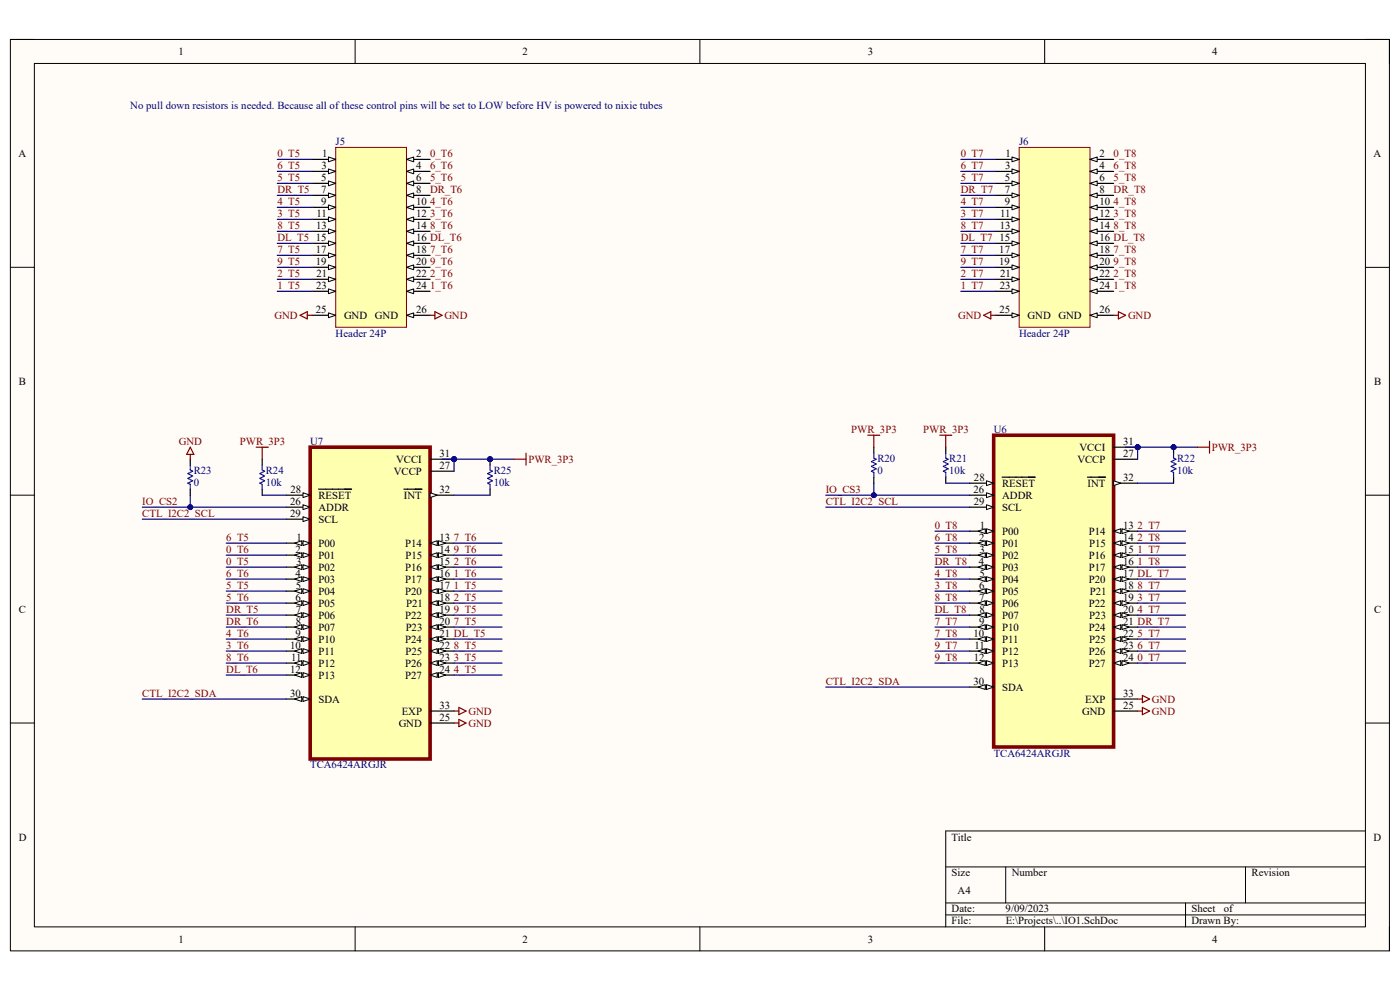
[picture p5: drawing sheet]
<svg xmlns="http://www.w3.org/2000/svg" width="297mm" height="210mm" viewBox="0 0 297 210" stroke-linecap="round" stroke-linejoin="round" font-family="sans-serif">
<defs><g id="words">
<g font-size="2.3">
<text x="37.9" y="11.7">1</text>
<text x="110.9" y="11.7">2</text>
<text x="184.1" y="11.7">3</text>
<text x="257.1" y="11.7">4</text>
<text x="3.9" y="33.3">A</text>
<text x="68.2" y="35.9">3</text>
<text x="68.3" y="33.3">1</text>
<text x="88.3" y="33.3">2</text>
<text x="88.3" y="35.9">4</text>
<text x="213.2" y="35.9">3</text>
<text x="213.3" y="33.3">1</text>
<text x="233.3" y="33.3">2</text>
<text x="233.3" y="35.9">4</text>
<text x="291.4" y="33.3">A</text>
<text x="68.1" y="40.9">7</text>
<text x="68.2" y="38.4">5</text>
<text x="88.3" y="38.4">6</text>
<text x="88.3" y="40.9">8</text>
<text x="213.1" y="40.9">7</text>
<text x="213.2" y="38.4">5</text>
<text x="233.3" y="38.4">6</text>
<text x="233.3" y="40.9">8</text>
<text x="67.1" y="46">11</text>
<text x="68.1" y="43.5">9</text>
<text x="88.3" y="43.5">10</text>
<text x="88.3" y="46">12</text>
<text x="212.2" y="46">11</text>
<text x="213.1" y="43.5">9</text>
<text x="233.3" y="43.5">10</text>
<text x="233.3" y="46">12</text>
<text x="67" y="53.6">17</text>
<text x="67" y="51.1">15</text>
<text x="67.1" y="48.6">13</text>
<text x="88.3" y="48.6">14</text>
<text x="88.3" y="51.1">16 DL_T6</text>
<text x="88.3" y="53.6">18</text>
<text x="212" y="53.6">17</text>
<text x="212" y="51.1">15</text>
<text x="212.1" y="48.6">13</text>
<text x="233.3" y="48.6">14</text>
<text x="233.3" y="51.1">16 DL_T8</text>
<text x="233.3" y="53.6">18</text>
<text x="67" y="56.2">19</text>
<text x="67.1" y="58.7">21</text>
<text x="88.3" y="56.2">20</text>
<text x="88.3" y="58.7">22</text>
<text x="212" y="56.2">19</text>
<text x="212.2" y="58.7">21</text>
<text x="233.3" y="56.2">20</text>
<text x="233.3" y="58.7">22</text>
<text x="67.1" y="61.3">23</text>
<text x="88.3" y="61.3">24</text>
<text x="212.1" y="61.3">23</text>
<text x="233.3" y="61.3">24</text>
<text x="67" y="66.4">25</text>
<text x="73" y="67.6">GND</text>
<text x="79.5" y="67.6">GND</text>
<text x="88.3" y="66.4">26</text>
<text x="212" y="66.4">25</text>
<text x="218" y="67.6">GND</text>
<text x="224.6" y="67.6">GND</text>
<text x="233.3" y="66.4">26</text>
<text x="4" y="81.6">B</text>
<text x="291.5" y="81.6">B</text>
<text x="229" y="95.6">VCCI</text>
<text x="238.3" y="94.4">31</text>
<text x="83.5" y="100.7">VCCP</text>
<text x="84" y="98.2">VCCI</text>
<text x="93.3" y="96.9">31</text>
<text x="93.3" y="99.4">27</text>
<text x="206.6" y="102">28</text>
<text x="228.6" y="98.2">VCCP</text>
<text x="238.3" y="96.9">27</text>
<text x="238.3" y="102">32</text>
<text x="61.6" y="107.1">26</text>
<text x="61.6" y="104.5">28</text>
<text x="67.6" y="105.8">RESET</text>
<text x="85.7" y="105.8">INT</text>
<text x="93.3" y="104.5">32</text>
<text x="206.5" y="104.5">26</text>
<text x="206.6" y="107.1">29</text>
<text x="212.6" y="103.3">RESET</text>
<text x="212.6" y="105.8">ADDR</text>
<text x="230.7" y="103.3">INT</text>
<text x="61.6" y="109.6">29</text>
<text x="67.6" y="108.3">ADDR</text>
<text x="67.6" y="110.9">SCL</text>
<text x="207.9" y="112.1">1</text>
<text x="212.6" y="108.3">SCL</text>
<text x="212.6" y="113.4">P00</text>
<text x="231" y="113.4">P14</text>
<text x="238.3" y="112.1">13</text>
<text x="62.7" y="117.3">2</text>
<text x="62.8" y="119.8">3</text>
<text x="62.9" y="114.7">1</text>
<text x="67.6" y="116">P00</text>
<text x="67.6" y="118.5">P01</text>
<text x="86" y="116">P14</text>
<text x="86" y="118.5">P15</text>
<text x="93.3" y="114.7">13</text>
<text x="93.3" y="117.3">14</text>
<text x="93.3" y="119.8">15</text>
<text x="207.7" y="119.8">4</text>
<text x="207.7" y="114.7">2</text>
<text x="207.8" y="117.3">3</text>
<text x="212.6" y="116">P01</text>
<text x="212.6" y="118.5">P02</text>
<text x="231" y="118.5">P16</text>
<text x="231.1" y="116">P15</text>
<text x="238.3" y="114.7">14</text>
<text x="238.3" y="117.3">15</text>
<text x="238.3" y="119.8">16</text>
<text x="62.7" y="122.3">4</text>
<text x="62.8" y="124.9">5</text>
<text x="67.6" y="121.1">P02</text>
<text x="67.6" y="123.6">P03</text>
<text x="86" y="121.1">P16</text>
<text x="86" y="123.6">P17</text>
<text x="93.3" y="122.3">16</text>
<text x="93.3" y="124.9">17</text>
<text x="207.7" y="124.9">6</text>
<text x="207.8" y="122.3">5</text>
<text x="212.6" y="121.1">P03</text>
<text x="212.6" y="123.6">P04</text>
<text x="231" y="123.6">P20</text>
<text x="231" y="121.1">P17</text>
<text x="238.3" y="122.3">17 DL_T7</text>
<text x="238.3" y="124.9">18</text>
<text x="4" y="130">C</text>
<text x="62.7" y="127.4">6</text>
<text x="62.7" y="130">7</text>
<text x="67.6" y="126.2">P04</text>
<text x="67.6" y="128.7">P05</text>
<text x="67.6" y="131.2">P06</text>
<text x="86" y="126.2">P20</text>
<text x="86" y="131.2">P22</text>
<text x="86.1" y="128.7">P21</text>
<text x="93.3" y="127.4">18</text>
<text x="93.3" y="130">19</text>
<text x="207.7" y="127.4">7</text>
<text x="207.8" y="130">8</text>
<text x="212.6" y="126.2">P05</text>
<text x="212.6" y="128.7">P06</text>
<text x="212.6" y="131.2">P07</text>
<text x="231" y="128.7">P22</text>
<text x="231.1" y="131.2">P23</text>
<text x="231.2" y="126.2">P21</text>
<text x="238.3" y="127.4">19</text>
<text x="238.3" y="130">20</text>
<text x="291.5" y="130">C</text>
<text x="61.6" y="137.6">10</text>
<text x="62.7" y="135">9</text>
<text x="62.7" y="132.5">8</text>
<text x="67.6" y="133.8">P07</text>
<text x="67.6" y="136.3">P10</text>
<text x="86" y="136.3">P24</text>
<text x="86.1" y="133.8">P23</text>
<text x="93.3" y="132.5">20</text>
<text x="93.3" y="135">21 DL_T5</text>
<text x="93.3" y="137.6">22</text>
<text x="206.5" y="135">10</text>
<text x="206.8" y="137.6">11</text>
<text x="207.7" y="132.5">9</text>
<text x="212.6" y="133.8">P10</text>
<text x="212.6" y="136.3">P11</text>
<text x="231" y="133.8">P24</text>
<text x="231.1" y="136.3">P25</text>
<text x="238.3" y="132.5">21 DR_T7</text>
<text x="238.3" y="135">22</text>
<text x="238.3" y="137.6">23</text>
<text x="61.6" y="142.7">12</text>
<text x="61.8" y="140.1">11</text>
<text x="67.6" y="138.9">P11</text>
<text x="67.6" y="141.4">P12</text>
<text x="67.6" y="144">P13</text>
<text x="86" y="141.4">P26</text>
<text x="86" y="144">P27</text>
<text x="86" y="138.9">P25</text>
<text x="93.3" y="140.1">23</text>
<text x="93.3" y="142.7">24</text>
<text x="206.6" y="140.1">12</text>
<text x="212.6" y="138.9">P12</text>
<text x="212.6" y="141.4">P13</text>
<text x="231" y="138.9">P26</text>
<text x="231" y="141.4">P27</text>
<text x="238.3" y="140.1">24</text>
<text x="61.6" y="147.8">30</text>
<text x="67.6" y="149.1">SDA</text>
<text x="206.5" y="145.2">30</text>
<text x="212.6" y="146.5">SDA</text>
<text x="230.2" y="149.1">EXP</text>
<text x="238.3" y="147.8">33</text>
<text x="84.6" y="154.1">GND</text>
<text x="85.2" y="151.6">EXP</text>
<text x="93.3" y="150.3">33</text>
<text x="93.3" y="152.9">25</text>
<text x="229.6" y="151.6">GND</text>
<text x="238.3" y="150.3">25</text>
<text x="4" y="178.3">D</text>
<text x="201.9" y="178.3">Title</text>
<text x="291.4" y="178.3">D</text>
<text x="201.9" y="185.9">Size</text>
<text x="214.6" y="185.9">Number</text>
<text x="265.5" y="185.9">Revision</text>
<text x="203.2" y="189.7">A4</text>
<text x="201.9" y="193.5">Date:</text>
<text x="201.9" y="196.1">File:</text>
<text x="213.3" y="193.5">9/09/2023</text>
<text x="213.4" y="196.1">E:\Projects\..\IO1.SchDoc</text>
<text x="252.8" y="193.5">Sheet</text>
<text x="252.8" y="196.1">Drawn By:</text>
<text x="259.6" y="193.5">of</text>
<text x="37.9" y="199.9">1</text>
<text x="110.9" y="199.9">2</text>
<text x="184.1" y="199.9">3</text>
<text x="257.1" y="199.9">4</text>
</g>
<g font-size="2.3" fill="#000080">
<text x="27.6" y="23.1">No pull down resistors is needed. Because all of these control pins will be set to LOW before HV is powered to nixie tubes</text>
<text x="71.2" y="30.7">J5</text>
<text x="216.2" y="30.7">J6</text>
<text x="71.2" y="71.5">Header 24P</text>
<text x="216.2" y="71.5">Header 24P</text>
<text x="65.8" y="94.4">U7</text>
<text x="210.8" y="91.8">U6</text>
<text x="41.1" y="100.5">R23</text>
<text x="56.4" y="100.5">R24</text>
<text x="104.7" y="100.5">R25</text>
<text x="186.1" y="97.9">R20</text>
<text x="186.1" y="100.5">0</text>
<text x="201.4" y="97.9">R21</text>
<text x="201.4" y="100.5">10k</text>
<text x="249.7" y="97.9">R22</text>
<text x="249.7" y="100.5">10k</text>
<text x="41.1" y="103">0</text>
<text x="56.4" y="103">10k</text>
<text x="104.7" y="103">10k</text>
<text x="210.8" y="160.5">TCA6424ARGJR</text>
<text x="65.8" y="163">TCA6424ARGJR</text>
</g>
<g font-size="2.3" fill="#800000">
<text x="58.8" y="35.9">6_T5</text>
<text x="58.8" y="33.3">0_T5</text>
<text x="91.2" y="35.9">6_T6</text>
<text x="91.2" y="33.3">0_T6</text>
<text x="203.8" y="35.9">6_T7</text>
<text x="203.8" y="33.3">0_T7</text>
<text x="236.3" y="35.9">6_T8</text>
<text x="236.3" y="33.3">0_T8</text>
<text x="58.8" y="40.9">DR_T5</text>
<text x="58.8" y="38.4">5_T5</text>
<text x="91.2" y="40.9">DR_T6</text>
<text x="91.2" y="38.4">5_T6</text>
<text x="203.8" y="40.9">DR_T7</text>
<text x="203.8" y="38.4">5_T7</text>
<text x="236.3" y="40.9">DR_T8</text>
<text x="236.3" y="38.4">5_T8</text>
<text x="58.8" y="43.5">4_T5</text>
<text x="58.8" y="46">3_T5</text>
<text x="91.2" y="46">3_T6</text>
<text x="91.2" y="43.5">4_T6</text>
<text x="203.8" y="43.5">4_T7</text>
<text x="203.8" y="46">3_T7</text>
<text x="236.3" y="46">3_T8</text>
<text x="236.3" y="43.5">4_T8</text>
<text x="58.8" y="48.6">8_T5</text>
<text x="58.8" y="51.1">DL_T5</text>
<text x="58.8" y="53.6">7_T5</text>
<text x="91.2" y="53.6">7_T6</text>
<text x="91.2" y="48.6">8_T6</text>
<text x="203.8" y="48.6">8_T7</text>
<text x="203.8" y="51.1">DL_T7</text>
<text x="203.8" y="53.6">7_T7</text>
<text x="236.3" y="53.6">7_T8</text>
<text x="236.3" y="48.6">8_T8</text>
<text x="58.8" y="56.2">9_T5</text>
<text x="58.8" y="58.7">2_T5</text>
<text x="91.2" y="56.2">9_T6</text>
<text x="91.2" y="58.7">2_T6</text>
<text x="203.8" y="56.2">9_T7</text>
<text x="203.8" y="58.7">2_T7</text>
<text x="236.3" y="56.2">9_T8</text>
<text x="236.3" y="58.7">2_T8</text>
<text x="58.8" y="61.3">1_T5</text>
<text x="91.2" y="61.3">1_T6</text>
<text x="203.8" y="61.3">1_T7</text>
<text x="236.3" y="61.3">1_T8</text>
<text x="58.3" y="67.6">GND</text>
<text x="94.3" y="67.6">GND</text>
<text x="203.3" y="67.6">GND</text>
<text x="239.3" y="67.6">GND</text>
<text x="37.9" y="94.4">GND</text>
<text x="50.9" y="94.4">PWR_3P3</text>
<text x="180.6" y="91.8">PWR_3P3</text>
<text x="195.9" y="91.8">PWR_3P3</text>
<text x="257.1" y="95.6">PWR_3P3</text>
<text x="112.1" y="98.2">PWR_3P3</text>
<text x="30.2" y="107.1">IO_CS2</text>
<text x="175.2" y="107.1">CTL_I2C2_SCL</text>
<text x="175.2" y="104.5">IO_CS3</text>
<text x="30.2" y="109.6">CTL_I2C2_SCL</text>
<text x="198.3" y="112.1">0_T8</text>
<text x="241.3" y="112.1">2_T7</text>
<text x="48" y="117.3">0_T6</text>
<text x="48" y="119.8">0_T5</text>
<text x="48" y="114.7">6_T5</text>
<text x="96.3" y="114.7">7_T6</text>
<text x="96.3" y="117.3">9_T6</text>
<text x="96.3" y="119.8">2_T6</text>
<text x="198.3" y="119.8">DR_T8</text>
<text x="198.3" y="117.3">5_T8</text>
<text x="198.3" y="114.7">6_T8</text>
<text x="241.3" y="114.7">2_T8</text>
<text x="241.3" y="117.3">1_T7</text>
<text x="241.3" y="119.8">1_T8</text>
<text x="48" y="122.3">6_T6</text>
<text x="48" y="124.9">5_T5</text>
<text x="96.3" y="122.3">1_T6</text>
<text x="96.3" y="124.9">1_T5</text>
<text x="198.3" y="124.9">3_T8</text>
<text x="198.3" y="122.3">4_T8</text>
<text x="241.3" y="124.9">8_T7</text>
<text x="48" y="127.4">5_T6</text>
<text x="48" y="130">DR_T5</text>
<text x="96.3" y="127.4">2_T5</text>
<text x="96.3" y="130">9_T5</text>
<text x="198.3" y="130">DL_T8</text>
<text x="198.3" y="127.4">8_T8</text>
<text x="241.3" y="130">4_T7</text>
<text x="241.3" y="127.4">3_T7</text>
<text x="48" y="132.5">DR_T6</text>
<text x="48" y="137.6">3_T6</text>
<text x="48" y="135">4_T6</text>
<text x="96.3" y="132.5">7_T5</text>
<text x="96.3" y="137.6">8_T5</text>
<text x="198.3" y="132.5">7_T7</text>
<text x="198.3" y="137.6">9_T7</text>
<text x="198.3" y="135">7_T8</text>
<text x="241.3" y="137.6">6_T7</text>
<text x="241.3" y="135">5_T7</text>
<text x="48" y="142.7">DL_T6</text>
<text x="48" y="140.1">8_T6</text>
<text x="96.3" y="140.1">3_T5</text>
<text x="96.3" y="142.7">4_T5</text>
<text x="198.3" y="140.1">9_T8</text>
<text x="241.3" y="140.1">0_T7</text>
<text x="30.2" y="147.8">CTL_I2C2_SDA</text>
<text x="175.2" y="145.2">CTL_I2C2_SDA</text>
<text x="244.4" y="149.1">GND</text>
<text x="99.4" y="154.1">GND</text>
<text x="99.4" y="151.6">GND</text>
<text x="244.4" y="151.6">GND</text>
</g>
</g></defs>
<path d="M2.2 8.4h292.6v193.3h-292.6z" fill-rule="evenodd" fill="#fffcf8"/>
<path d="M2.2 8.4h292.6v193.3h-292.6z" fill="none" stroke="#000" stroke-width=".21"/>
<path d="M7.3 13.5h282.4v183.1h-282.4z" fill-rule="evenodd" fill="#fffcf8"/>
<g fill="none" stroke="#000" stroke-width=".21">
<path d="M2.2 8.4h5.1M7.3 13.5h282.4v183.1h-282.4zM75.3 8.4v5.1M148.5 8.4v5.1M221.6 8.4v5.1M289.7 8.4h5.1v5.1M2.2 56.7h5.1M289.7 56.7h5.1M2.2 105h5.1M289.7 105.1h5.1M2.2 153.4h5.1M289.7 153.4h5.1"/>
<path d="M289.7 176.3h-89.1v20.3M75.3 196.6v5.1M148.5 196.6v5.1M200.6 183.9h89.1M200.6 191.5h89.1M200.6 194.1h89.1M213.4 183.9v7.6M221.6 196.6v5.1M251.5 191.5v5.1M264.2 183.9v7.6M294.8 196.6v5.1"/>
</g>
<circle cx="96.3" cy="97.4" r=".51" fill="#000080"/>
<circle cx="96.3" cy="97.4" r=".51" fill="none" stroke="#000080" stroke-width=".21"/>
<path d="M65.8 94.9h25.4v66.1h-25.4z" fill-rule="evenodd" fill="#ffffb0"/>
<path d="M65.8 94.9h25.4v66.1h-25.4z" fill="none" stroke="#800000" stroke-width=".76"/>
<path d="M60.7 105h5.1" fill="none" stroke="#000" stroke-width=".25"/>
<path d="M64.3 104.5l1.5 .5-1.5 .6z" fill="#f8fcff"/>
<path d="M64.3 104.5l1.5 .5-1.5 .6z" fill="none" stroke="#000" stroke-width=".21"/>
<path d="M60.7 107.6h5.1M67.6 103.8h7" fill="none" stroke="#000" stroke-width=".25"/>
<path d="M64.3 107.1l1.5 .5-1.5 .5z" fill="#f8fcff"/>
<path d="M64.3 107.1l1.5 .5-1.5 .5z" fill="none" stroke="#000" stroke-width=".21"/>
<path d="M60.7 110.1h5.1" fill="none" stroke="#000" stroke-width=".25"/>
<path d="M64.3 109.6l1.5 .5-1.5 .5z" fill="#f8fcff"/>
<path d="M64.3 109.6l1.5 .5-1.5 .5z" fill="none" stroke="#000" stroke-width=".21"/>
<path d="M60.7 115.2h5.1" fill="none" stroke="#000" stroke-width=".25"/>
<path d="M64.3 114.7l1.5 .5-1.5 .5z" fill="#f8fcff"/>
<path d="M64.3 114.7l1.5 .5-1.5 .5z" fill="none" stroke="#000" stroke-width=".21"/>
<path d="M62.5 115.2l1.5-.5v1z" fill="#f8fcff"/>
<path d="M62.5 115.2l1.5-.5v1z" fill="none" stroke="#000" stroke-width=".21"/>
<path d="M60.7 117.8h5.1" fill="none" stroke="#000" stroke-width=".25"/>
<path d="M64.3 117.3l1.5 .5-1.5 .5z" fill="#f8fcff"/>
<path d="M64.3 117.3l1.5 .5-1.5 .5z" fill="none" stroke="#000" stroke-width=".21"/>
<path d="M62.5 117.8l1.5-.5v1z" fill="#f8fcff"/>
<path d="M62.5 117.8l1.5-.5v1z" fill="none" stroke="#000" stroke-width=".21"/>
<path d="M60.7 120.3h5.1" fill="none" stroke="#000" stroke-width=".25"/>
<path d="M64.3 119.8l1.5 .5-1.5 .5z" fill="#f8fcff"/>
<path d="M64.3 119.8l1.5 .5-1.5 .5z" fill="none" stroke="#000" stroke-width=".21"/>
<path d="M62.5 120.3l1.5-.5v1z" fill="#f8fcff"/>
<path d="M62.5 120.3l1.5-.5v1z" fill="none" stroke="#000" stroke-width=".21"/>
<path d="M60.7 122.9h5.1" fill="none" stroke="#000" stroke-width=".25"/>
<path d="M64.3 122.3l1.5 .6-1.5 .5z" fill="#f8fcff"/>
<path d="M64.3 122.3l1.5 .6-1.5 .5z" fill="none" stroke="#000" stroke-width=".21"/>
<path d="M62.5 122.9l1.5-.6v1.1z" fill="#f8fcff"/>
<path d="M62.5 122.9l1.5-.6v1.1z" fill="none" stroke="#000" stroke-width=".21"/>
<path d="M60.7 125.4h5.1" fill="none" stroke="#000" stroke-width=".25"/>
<path d="M64.3 124.9l1.5 .5-1.5 .5z" fill="#f8fcff"/>
<path d="M64.3 124.9l1.5 .5-1.5 .5z" fill="none" stroke="#000" stroke-width=".21"/>
<path d="M62.5 125.4l1.5-.5v1z" fill="#f8fcff"/>
<path d="M62.5 125.4l1.5-.5v1z" fill="none" stroke="#000" stroke-width=".21"/>
<path d="M60.7 127.9h5.1" fill="none" stroke="#000" stroke-width=".25"/>
<path d="M64.3 127.4l1.5 .5-1.5 .5z" fill="#f8fcff"/>
<path d="M64.3 127.4l1.5 .5-1.5 .5z" fill="none" stroke="#000" stroke-width=".21"/>
<path d="M62.5 127.9l1.5-.5v1z" fill="#f8fcff"/>
<path d="M62.5 127.9l1.5-.5v1z" fill="none" stroke="#000" stroke-width=".21"/>
<path d="M60.7 130.5h5.1" fill="none" stroke="#000" stroke-width=".25"/>
<path d="M64.3 130l1.5 .5-1.5 .5z" fill="#f8fcff"/>
<path d="M64.3 130l1.5 .5-1.5 .5z" fill="none" stroke="#000" stroke-width=".21"/>
<path d="M62.5 130.5l1.5-.5v1z" fill="#f8fcff"/>
<path d="M62.5 130.5l1.5-.5v1z" fill="none" stroke="#000" stroke-width=".21"/>
<path d="M60.7 133h5.1" fill="none" stroke="#000" stroke-width=".25"/>
<path d="M64.3 132.5l1.5 .5-1.5 .5z" fill="#f8fcff"/>
<path d="M64.3 132.5l1.5 .5-1.5 .5z" fill="none" stroke="#000" stroke-width=".21"/>
<path d="M62.5 133l1.5-.5v1z" fill="#f8fcff"/>
<path d="M62.5 133l1.5-.5v1z" fill="none" stroke="#000" stroke-width=".21"/>
<path d="M60.7 135.6h5.1" fill="none" stroke="#000" stroke-width=".25"/>
<path d="M64.3 135.1l1.5 .5-1.5 .5z" fill="#f8fcff"/>
<path d="M64.3 135.1l1.5 .5-1.5 .5z" fill="none" stroke="#000" stroke-width=".21"/>
<path d="M62.5 135.6l1.5-.5v1z" fill="#f8fcff"/>
<path d="M62.5 135.6l1.5-.5v1z" fill="none" stroke="#000" stroke-width=".21"/>
<path d="M60.7 138.1h5.1" fill="none" stroke="#000" stroke-width=".25"/>
<path d="M64.3 137.6l1.5 .5-1.5 .5z" fill="#f8fcff"/>
<path d="M64.3 137.6l1.5 .5-1.5 .5z" fill="none" stroke="#000" stroke-width=".21"/>
<path d="M62.5 138.1l1.5-.5v1z" fill="#f8fcff"/>
<path d="M62.5 138.1l1.5-.5v1z" fill="none" stroke="#000" stroke-width=".21"/>
<path d="M60.7 140.7h5.1" fill="none" stroke="#000" stroke-width=".25"/>
<path d="M64.3 140.1l1.5 .6-1.5 .5z" fill="#f8fcff"/>
<path d="M64.3 140.1l1.5 .6-1.5 .5z" fill="none" stroke="#000" stroke-width=".21"/>
<path d="M62.5 140.7l1.5-.6v1.1z" fill="#f8fcff"/>
<path d="M62.5 140.7l1.5-.6v1.1z" fill="none" stroke="#000" stroke-width=".21"/>
<path d="M60.7 143.2h5.1" fill="none" stroke="#000" stroke-width=".25"/>
<path d="M64.3 142.7l1.5 .5-1.5 .5z" fill="#f8fcff"/>
<path d="M64.3 142.7l1.5 .5-1.5 .5z" fill="none" stroke="#000" stroke-width=".21"/>
<path d="M62.5 143.2l1.5-.5v1z" fill="#f8fcff"/>
<path d="M62.5 143.2l1.5-.5v1z" fill="none" stroke="#000" stroke-width=".21"/>
<path d="M60.7 148.3h5.1" fill="none" stroke="#000" stroke-width=".25"/>
<path d="M64.3 147.8l1.5 .5-1.5 .5z" fill="#f8fcff"/>
<path d="M64.3 147.8l1.5 .5-1.5 .5z" fill="none" stroke="#000" stroke-width=".21"/>
<path d="M62.5 148.3l1.5-.5v1z" fill="#f8fcff"/>
<path d="M62.5 148.3l1.5-.5v1z" fill="none" stroke="#000" stroke-width=".21"/>
<path d="M91.2 97.4h5.1" fill="none" stroke="#000" stroke-width=".25"/>
<circle cx="96.3" cy="97.4" r=".51" fill="#000080"/>
<circle cx="96.3" cy="97.4" r=".51" fill="none" stroke="#000080" stroke-width=".21"/>
<path d="M91.2 100h5.1M91.2 105h5.1" fill="none" stroke="#000" stroke-width=".25"/>
<path d="M91.2 104.5l1.6 .5-1.6 .6z" fill="#f8fcff"/>
<path d="M91.2 104.5l1.6 .5-1.6 .6z" fill="none" stroke="#000" stroke-width=".21"/>
<path d="M85.7 103.8h3.8M91.2 115.2h5.1" fill="none" stroke="#000" stroke-width=".25"/>
<path d="M91.2 115.2l1.6-.5v1z" fill="#f8fcff"/>
<path d="M91.2 115.2l1.6-.5v1z" fill="none" stroke="#000" stroke-width=".21"/>
<path d="M93 114.7l1.6 .5-1.6 .5z" fill="#f8fcff"/>
<path d="M93 114.7l1.6 .5-1.6 .5z" fill="none" stroke="#000" stroke-width=".21"/>
<path d="M91.2 117.8h5.1" fill="none" stroke="#000" stroke-width=".25"/>
<path d="M91.2 117.8l1.6-.5v1z" fill="#f8fcff"/>
<path d="M91.2 117.8l1.6-.5v1z" fill="none" stroke="#000" stroke-width=".21"/>
<path d="M93 117.3l1.6 .5-1.6 .5z" fill="#f8fcff"/>
<path d="M93 117.3l1.6 .5-1.6 .5z" fill="none" stroke="#000" stroke-width=".21"/>
<path d="M91.2 120.3h5.1" fill="none" stroke="#000" stroke-width=".25"/>
<path d="M91.2 120.3l1.6-.5v1z" fill="#f8fcff"/>
<path d="M91.2 120.3l1.6-.5v1z" fill="none" stroke="#000" stroke-width=".21"/>
<path d="M93 119.8l1.6 .5-1.6 .5z" fill="#f8fcff"/>
<path d="M93 119.8l1.6 .5-1.6 .5z" fill="none" stroke="#000" stroke-width=".21"/>
<path d="M91.2 122.9h5.1" fill="none" stroke="#000" stroke-width=".25"/>
<path d="M91.2 122.9l1.6-.6v1.1z" fill="#f8fcff"/>
<path d="M91.2 122.9l1.6-.6v1.1z" fill="none" stroke="#000" stroke-width=".21"/>
<path d="M93 122.3l1.6 .6-1.6 .5z" fill="#f8fcff"/>
<path d="M93 122.3l1.6 .6-1.6 .5z" fill="none" stroke="#000" stroke-width=".21"/>
<path d="M91.2 125.4h5.1" fill="none" stroke="#000" stroke-width=".25"/>
<path d="M91.2 125.4l1.6-.5v1z" fill="#f8fcff"/>
<path d="M91.2 125.4l1.6-.5v1z" fill="none" stroke="#000" stroke-width=".21"/>
<path d="M93 124.9l1.6 .5-1.6 .5z" fill="#f8fcff"/>
<path d="M93 124.9l1.6 .5-1.6 .5z" fill="none" stroke="#000" stroke-width=".21"/>
<path d="M91.2 127.9h5.1" fill="none" stroke="#000" stroke-width=".25"/>
<path d="M91.2 127.9l1.6-.5v1z" fill="#f8fcff"/>
<path d="M91.2 127.9l1.6-.5v1z" fill="none" stroke="#000" stroke-width=".21"/>
<path d="M93 127.4l1.6 .5-1.6 .5z" fill="#f8fcff"/>
<path d="M93 127.4l1.6 .5-1.6 .5z" fill="none" stroke="#000" stroke-width=".21"/>
<path d="M91.2 130.5h5.1" fill="none" stroke="#000" stroke-width=".25"/>
<path d="M91.2 130.5l1.6-.5v1z" fill="#f8fcff"/>
<path d="M91.2 130.5l1.6-.5v1z" fill="none" stroke="#000" stroke-width=".21"/>
<path d="M93 130l1.6 .5-1.6 .5z" fill="#f8fcff"/>
<path d="M93 130l1.6 .5-1.6 .5z" fill="none" stroke="#000" stroke-width=".21"/>
<path d="M91.2 133h5.1" fill="none" stroke="#000" stroke-width=".25"/>
<path d="M91.2 133l1.6-.5v1z" fill="#f8fcff"/>
<path d="M91.2 133l1.6-.5v1z" fill="none" stroke="#000" stroke-width=".21"/>
<path d="M93 132.5l1.6 .5-1.6 .5z" fill="#f8fcff"/>
<path d="M93 132.5l1.6 .5-1.6 .5z" fill="none" stroke="#000" stroke-width=".21"/>
<path d="M91.2 135.6h5.1" fill="none" stroke="#000" stroke-width=".25"/>
<path d="M91.2 135.6l1.6-.5v1z" fill="#f8fcff"/>
<path d="M91.2 135.6l1.6-.5v1z" fill="none" stroke="#000" stroke-width=".21"/>
<path d="M93 135.1l1.6 .5-1.6 .5z" fill="#f8fcff"/>
<path d="M93 135.1l1.6 .5-1.6 .5z" fill="none" stroke="#000" stroke-width=".21"/>
<path d="M91.2 138.1h5.1" fill="none" stroke="#000" stroke-width=".25"/>
<path d="M91.2 138.1l1.6-.5v1z" fill="#f8fcff"/>
<path d="M91.2 138.1l1.6-.5v1z" fill="none" stroke="#000" stroke-width=".21"/>
<path d="M93 137.6l1.6 .5-1.6 .5z" fill="#f8fcff"/>
<path d="M93 137.6l1.6 .5-1.6 .5z" fill="none" stroke="#000" stroke-width=".21"/>
<path d="M91.2 140.7h5.1" fill="none" stroke="#000" stroke-width=".25"/>
<path d="M91.2 140.7l1.6-.6v1.1z" fill="#f8fcff"/>
<path d="M91.2 140.7l1.6-.6v1.1z" fill="none" stroke="#000" stroke-width=".21"/>
<path d="M93 140.1l1.6 .6-1.6 .5z" fill="#f8fcff"/>
<path d="M93 140.1l1.6 .6-1.6 .5z" fill="none" stroke="#000" stroke-width=".21"/>
<path d="M91.2 143.2h5.1" fill="none" stroke="#000" stroke-width=".25"/>
<path d="M91.2 143.2l1.6-.5v1z" fill="#f8fcff"/>
<path d="M91.2 143.2l1.6-.5v1z" fill="none" stroke="#000" stroke-width=".21"/>
<path d="M93 142.7l1.6 .5-1.6 .5z" fill="#f8fcff"/>
<path d="M93 142.7l1.6 .5-1.6 .5z" fill="none" stroke="#000" stroke-width=".21"/>
<path d="M91.2 150.8h5.1M91.2 153.4h5.1" fill="none" stroke="#000" stroke-width=".25"/>
<circle cx="241.3" cy="94.9" r=".51" fill="#000080"/>
<circle cx="241.3" cy="94.9" r=".51" fill="none" stroke="#000080" stroke-width=".21"/>
<path d="M210.8 92.3h25.5v66.2h-25.5z" fill-rule="evenodd" fill="#ffffb0"/>
<path d="M210.8 92.3h25.5v66.2h-25.5z" fill="none" stroke="#800000" stroke-width=".76"/>
<path d="M205.7 102.5h5.1" fill="none" stroke="#000" stroke-width=".25"/>
<path d="M209.3 102l1.5 .5-1.5 .5z" fill="#f8fcff"/>
<path d="M209.3 102l1.5 .5-1.5 .5z" fill="none" stroke="#000" stroke-width=".21"/>
<path d="M205.7 105.1h5.1M212.6 101.2h7" fill="none" stroke="#000" stroke-width=".25"/>
<path d="M209.3 104.5l1.5 .6-1.5 .5z" fill="#f8fcff"/>
<path d="M209.3 104.5l1.5 .6-1.5 .5z" fill="none" stroke="#000" stroke-width=".21"/>
<path d="M205.7 107.6h5.1" fill="none" stroke="#000" stroke-width=".25"/>
<path d="M209.3 107.1l1.5 .5-1.5 .5z" fill="#f8fcff"/>
<path d="M209.3 107.1l1.5 .5-1.5 .5z" fill="none" stroke="#000" stroke-width=".21"/>
<path d="M205.7 112.7h5.1" fill="none" stroke="#000" stroke-width=".25"/>
<path d="M209.3 112.2l1.5 .5-1.5 .5z" fill="#f8fcff"/>
<path d="M209.3 112.2l1.5 .5-1.5 .5z" fill="none" stroke="#000" stroke-width=".21"/>
<path d="M207.5 112.7l1.5-.5v1z" fill="#f8fcff"/>
<path d="M207.5 112.7l1.5-.5v1z" fill="none" stroke="#000" stroke-width=".21"/>
<path d="M205.7 115.2h5.1" fill="none" stroke="#000" stroke-width=".25"/>
<path d="M209.3 114.7l1.5 .5-1.5 .5z" fill="#f8fcff"/>
<path d="M209.3 114.7l1.5 .5-1.5 .5z" fill="none" stroke="#000" stroke-width=".21"/>
<path d="M207.5 115.2l1.5-.5v1z" fill="#f8fcff"/>
<path d="M207.5 115.2l1.5-.5v1z" fill="none" stroke="#000" stroke-width=".21"/>
<path d="M205.7 117.8h5.1" fill="none" stroke="#000" stroke-width=".25"/>
<path d="M209.3 117.3l1.5 .5-1.5 .5z" fill="#f8fcff"/>
<path d="M209.3 117.3l1.5 .5-1.5 .5z" fill="none" stroke="#000" stroke-width=".21"/>
<path d="M207.5 117.8l1.5-.5v1z" fill="#f8fcff"/>
<path d="M207.5 117.8l1.5-.5v1z" fill="none" stroke="#000" stroke-width=".21"/>
<path d="M205.7 120.3h5.1" fill="none" stroke="#000" stroke-width=".25"/>
<path d="M209.3 119.8l1.5 .5-1.5 .5z" fill="#f8fcff"/>
<path d="M209.3 119.8l1.5 .5-1.5 .5z" fill="none" stroke="#000" stroke-width=".21"/>
<path d="M207.5 120.3l1.5-.5v1z" fill="#f8fcff"/>
<path d="M207.5 120.3l1.5-.5v1z" fill="none" stroke="#000" stroke-width=".21"/>
<path d="M205.7 122.9h5.1" fill="none" stroke="#000" stroke-width=".25"/>
<path d="M209.3 122.3l1.5 .6-1.5 .5z" fill="#f8fcff"/>
<path d="M209.3 122.3l1.5 .6-1.5 .5z" fill="none" stroke="#000" stroke-width=".21"/>
<path d="M207.5 122.9l1.5-.6v1.1z" fill="#f8fcff"/>
<path d="M207.5 122.9l1.5-.6v1.1z" fill="none" stroke="#000" stroke-width=".21"/>
<path d="M205.7 125.4h5.1" fill="none" stroke="#000" stroke-width=".25"/>
<path d="M209.3 124.9l1.5 .5-1.5 .5z" fill="#f8fcff"/>
<path d="M209.3 124.9l1.5 .5-1.5 .5z" fill="none" stroke="#000" stroke-width=".21"/>
<path d="M207.5 125.4l1.5-.5v1z" fill="#f8fcff"/>
<path d="M207.5 125.4l1.5-.5v1z" fill="none" stroke="#000" stroke-width=".21"/>
<path d="M205.7 127.9h5.1" fill="none" stroke="#000" stroke-width=".25"/>
<path d="M209.3 127.4l1.5 .5-1.5 .5z" fill="#f8fcff"/>
<path d="M209.3 127.4l1.5 .5-1.5 .5z" fill="none" stroke="#000" stroke-width=".21"/>
<path d="M207.5 127.9l1.5-.5v1z" fill="#f8fcff"/>
<path d="M207.5 127.9l1.5-.5v1z" fill="none" stroke="#000" stroke-width=".21"/>
<path d="M205.7 130.5h5.1" fill="none" stroke="#000" stroke-width=".25"/>
<path d="M209.3 130l1.5 .5-1.5 .5z" fill="#f8fcff"/>
<path d="M209.3 130l1.5 .5-1.5 .5z" fill="none" stroke="#000" stroke-width=".21"/>
<path d="M207.5 130.5l1.5-.5v1z" fill="#f8fcff"/>
<path d="M207.5 130.5l1.5-.5v1z" fill="none" stroke="#000" stroke-width=".21"/>
<path d="M205.7 133h5.1" fill="none" stroke="#000" stroke-width=".25"/>
<path d="M209.3 132.5l1.5 .5-1.5 .5z" fill="#f8fcff"/>
<path d="M209.3 132.5l1.5 .5-1.5 .5z" fill="none" stroke="#000" stroke-width=".21"/>
<path d="M207.5 133l1.5-.5v1z" fill="#f8fcff"/>
<path d="M207.5 133l1.5-.5v1z" fill="none" stroke="#000" stroke-width=".21"/>
<path d="M205.7 135.6h5.1" fill="none" stroke="#000" stroke-width=".25"/>
<path d="M209.3 135.1l1.5 .5-1.5 .5z" fill="#f8fcff"/>
<path d="M209.3 135.1l1.5 .5-1.5 .5z" fill="none" stroke="#000" stroke-width=".21"/>
<path d="M207.5 135.6l1.5-.5v1z" fill="#f8fcff"/>
<path d="M207.5 135.6l1.5-.5v1z" fill="none" stroke="#000" stroke-width=".21"/>
<path d="M205.7 138.1h5.1" fill="none" stroke="#000" stroke-width=".25"/>
<path d="M209.3 137.6l1.5 .5-1.5 .5z" fill="#f8fcff"/>
<path d="M209.3 137.6l1.5 .5-1.5 .5z" fill="none" stroke="#000" stroke-width=".21"/>
<path d="M207.5 138.1l1.5-.5v1z" fill="#f8fcff"/>
<path d="M207.5 138.1l1.5-.5v1z" fill="none" stroke="#000" stroke-width=".21"/>
<path d="M205.7 140.7h5.1" fill="none" stroke="#000" stroke-width=".25"/>
<path d="M209.3 140.2l1.5 .5-1.5 .5z" fill="#f8fcff"/>
<path d="M209.3 140.2l1.5 .5-1.5 .5z" fill="none" stroke="#000" stroke-width=".21"/>
<path d="M207.5 140.7l1.5-.5v1z" fill="#f8fcff"/>
<path d="M207.5 140.7l1.5-.5v1z" fill="none" stroke="#000" stroke-width=".21"/>
<path d="M205.7 145.8h5.1" fill="none" stroke="#000" stroke-width=".25"/>
<path d="M209.3 145.2l1.5 .6-1.5 .5z" fill="#f8fcff"/>
<path d="M209.3 145.2l1.5 .6-1.5 .5z" fill="none" stroke="#000" stroke-width=".21"/>
<path d="M207.5 145.8l1.5-.6v1.1z" fill="#f8fcff"/>
<path d="M207.5 145.8l1.5-.6v1.1z" fill="none" stroke="#000" stroke-width=".21"/>
<path d="M236.3 94.9h5" fill="none" stroke="#000" stroke-width=".25"/>
<circle cx="241.3" cy="94.9" r=".51" fill="#000080"/>
<circle cx="241.3" cy="94.9" r=".51" fill="none" stroke="#000080" stroke-width=".21"/>
<path d="M236.3 97.4h5M236.3 102.5h5" fill="none" stroke="#000" stroke-width=".25"/>
<path d="M236.3 102l1.5 .5-1.5 .5z" fill="#f8fcff"/>
<path d="M236.3 102l1.5 .5-1.5 .5z" fill="none" stroke="#000" stroke-width=".21"/>
<path d="M230.7 101.2h3.8M236.3 112.7h5" fill="none" stroke="#000" stroke-width=".25"/>
<path d="M236.3 112.7l1.5-.5v1z" fill="#f8fcff"/>
<path d="M236.3 112.7l1.5-.5v1z" fill="none" stroke="#000" stroke-width=".21"/>
<path d="M238 112.2l1.6 .5-1.6 .5z" fill="#f8fcff"/>
<path d="M238 112.2l1.6 .5-1.6 .5z" fill="none" stroke="#000" stroke-width=".21"/>
<path d="M236.3 115.2h5" fill="none" stroke="#000" stroke-width=".25"/>
<path d="M236.3 115.2l1.5-.5v1z" fill="#f8fcff"/>
<path d="M236.3 115.2l1.5-.5v1z" fill="none" stroke="#000" stroke-width=".21"/>
<path d="M238 114.7l1.6 .5-1.6 .5z" fill="#f8fcff"/>
<path d="M238 114.7l1.6 .5-1.6 .5z" fill="none" stroke="#000" stroke-width=".21"/>
<path d="M236.3 117.8h5" fill="none" stroke="#000" stroke-width=".25"/>
<path d="M236.3 117.8l1.5-.5v1z" fill="#f8fcff"/>
<path d="M236.3 117.8l1.5-.5v1z" fill="none" stroke="#000" stroke-width=".21"/>
<path d="M238 117.3l1.6 .5-1.6 .5z" fill="#f8fcff"/>
<path d="M238 117.3l1.6 .5-1.6 .5z" fill="none" stroke="#000" stroke-width=".21"/>
<path d="M236.3 120.3h5" fill="none" stroke="#000" stroke-width=".25"/>
<path d="M236.3 120.3l1.5-.5v1z" fill="#f8fcff"/>
<path d="M236.3 120.3l1.5-.5v1z" fill="none" stroke="#000" stroke-width=".21"/>
<path d="M238 119.8l1.6 .5-1.6 .5z" fill="#f8fcff"/>
<path d="M238 119.8l1.6 .5-1.6 .5z" fill="none" stroke="#000" stroke-width=".21"/>
<path d="M236.3 122.9h5" fill="none" stroke="#000" stroke-width=".25"/>
<path d="M236.3 122.9l1.5-.6v1.1z" fill="#f8fcff"/>
<path d="M236.3 122.9l1.5-.6v1.1z" fill="none" stroke="#000" stroke-width=".21"/>
<path d="M238 122.3l1.6 .6-1.6 .5z" fill="#f8fcff"/>
<path d="M238 122.3l1.6 .6-1.6 .5z" fill="none" stroke="#000" stroke-width=".21"/>
<path d="M236.3 125.4h5" fill="none" stroke="#000" stroke-width=".25"/>
<path d="M236.3 125.4l1.5-.5v1z" fill="#f8fcff"/>
<path d="M236.3 125.4l1.5-.5v1z" fill="none" stroke="#000" stroke-width=".21"/>
<path d="M238 124.9l1.6 .5-1.6 .5z" fill="#f8fcff"/>
<path d="M238 124.9l1.6 .5-1.6 .5z" fill="none" stroke="#000" stroke-width=".21"/>
<path d="M236.3 127.9h5" fill="none" stroke="#000" stroke-width=".25"/>
<path d="M236.3 127.9l1.5-.5v1z" fill="#f8fcff"/>
<path d="M236.3 127.9l1.5-.5v1z" fill="none" stroke="#000" stroke-width=".21"/>
<path d="M238 127.4l1.6 .5-1.6 .5z" fill="#f8fcff"/>
<path d="M238 127.4l1.6 .5-1.6 .5z" fill="none" stroke="#000" stroke-width=".21"/>
<path d="M236.3 130.5h5" fill="none" stroke="#000" stroke-width=".25"/>
<path d="M236.3 130.5l1.5-.5v1z" fill="#f8fcff"/>
<path d="M236.3 130.5l1.5-.5v1z" fill="none" stroke="#000" stroke-width=".21"/>
<path d="M238 130l1.6 .5-1.6 .5z" fill="#f8fcff"/>
<path d="M238 130l1.6 .5-1.6 .5z" fill="none" stroke="#000" stroke-width=".21"/>
<path d="M236.3 133h5" fill="none" stroke="#000" stroke-width=".25"/>
<path d="M236.3 133l1.5-.5v1z" fill="#f8fcff"/>
<path d="M236.3 133l1.5-.5v1z" fill="none" stroke="#000" stroke-width=".21"/>
<path d="M238 132.5l1.6 .5-1.6 .5z" fill="#f8fcff"/>
<path d="M238 132.5l1.6 .5-1.6 .5z" fill="none" stroke="#000" stroke-width=".21"/>
<path d="M236.3 135.6h5" fill="none" stroke="#000" stroke-width=".25"/>
<path d="M236.3 135.6l1.5-.5v1z" fill="#f8fcff"/>
<path d="M236.3 135.6l1.5-.5v1z" fill="none" stroke="#000" stroke-width=".21"/>
<path d="M238 135.1l1.6 .5-1.6 .5z" fill="#f8fcff"/>
<path d="M238 135.1l1.6 .5-1.6 .5z" fill="none" stroke="#000" stroke-width=".21"/>
<path d="M236.3 138.1h5" fill="none" stroke="#000" stroke-width=".25"/>
<path d="M236.3 138.1l1.5-.5v1z" fill="#f8fcff"/>
<path d="M236.3 138.1l1.5-.5v1z" fill="none" stroke="#000" stroke-width=".21"/>
<path d="M238 137.6l1.6 .5-1.6 .5z" fill="#f8fcff"/>
<path d="M238 137.6l1.6 .5-1.6 .5z" fill="none" stroke="#000" stroke-width=".21"/>
<path d="M236.3 140.7h5" fill="none" stroke="#000" stroke-width=".25"/>
<path d="M236.3 140.7l1.5-.5v1z" fill="#f8fcff"/>
<path d="M236.3 140.7l1.5-.5v1z" fill="none" stroke="#000" stroke-width=".21"/>
<path d="M238 140.2l1.6 .5-1.6 .5z" fill="#f8fcff"/>
<path d="M238 140.2l1.6 .5-1.6 .5z" fill="none" stroke="#000" stroke-width=".21"/>
<path d="M236.3 148.3h5M236.3 150.8h5" fill="none" stroke="#000" stroke-width=".25"/>
<path d="M71.2 31.3h15v38.1h-15z" fill-rule="evenodd" fill="#ffffb0"/>
<path d="M71.2 31.3h15v38.1h-15z" fill="none" stroke="#800000" stroke-width=".21"/>
<path d="M66.2 33.8h5" fill="none" stroke="#000" stroke-width=".25"/>
<path d="M69.7 33.3l1.5 .5-1.5 .5z" fill="#f8fcff"/>
<path d="M69.7 33.3l1.5 .5-1.5 .5z" fill="none" stroke="#000" stroke-width=".21"/>
<path d="M86.2 33.8h5" fill="none" stroke="#000" stroke-width=".25"/>
<path d="M86.2 33.8l1.6-.5v1z" fill="#f8fcff"/>
<path d="M86.2 33.8l1.6-.5v1z" fill="none" stroke="#000" stroke-width=".21"/>
<path d="M66.2 36.4h5" fill="none" stroke="#000" stroke-width=".25"/>
<path d="M69.7 35.8l1.5 .6-1.5 .5z" fill="#f8fcff"/>
<path d="M69.7 35.8l1.5 .6-1.5 .5z" fill="none" stroke="#000" stroke-width=".21"/>
<path d="M86.2 36.4h5" fill="none" stroke="#000" stroke-width=".25"/>
<path d="M86.2 36.4l1.6-.5v1z" fill="#f8fcff"/>
<path d="M86.2 36.4l1.6-.5v1z" fill="none" stroke="#000" stroke-width=".21"/>
<path d="M66.2 38.9h5" fill="none" stroke="#000" stroke-width=".25"/>
<path d="M69.7 38.4l1.5 .5-1.5 .5z" fill="#f8fcff"/>
<path d="M69.7 38.4l1.5 .5-1.5 .5z" fill="none" stroke="#000" stroke-width=".21"/>
<path d="M86.2 38.9h5" fill="none" stroke="#000" stroke-width=".25"/>
<path d="M86.2 38.9l1.6-.5v1z" fill="#f8fcff"/>
<path d="M86.2 38.9l1.6-.5v1z" fill="none" stroke="#000" stroke-width=".21"/>
<path d="M66.2 41.4h5" fill="none" stroke="#000" stroke-width=".25"/>
<path d="M69.7 40.9l1.5 .5-1.5 .6z" fill="#f8fcff"/>
<path d="M69.7 40.9l1.5 .5-1.5 .6z" fill="none" stroke="#000" stroke-width=".21"/>
<path d="M86.2 41.4h5" fill="none" stroke="#000" stroke-width=".25"/>
<path d="M86.2 41.4l1.6-.5v1.1z" fill="#f8fcff"/>
<path d="M86.2 41.4l1.6-.5v1.1z" fill="none" stroke="#000" stroke-width=".21"/>
<path d="M66.2 44h5" fill="none" stroke="#000" stroke-width=".25"/>
<path d="M69.7 43.5l1.5 .5-1.5 .5z" fill="#f8fcff"/>
<path d="M69.7 43.5l1.5 .5-1.5 .5z" fill="none" stroke="#000" stroke-width=".21"/>
<path d="M86.2 44h5" fill="none" stroke="#000" stroke-width=".25"/>
<path d="M86.2 44l1.6-.5v1z" fill="#f8fcff"/>
<path d="M86.2 44l1.6-.5v1z" fill="none" stroke="#000" stroke-width=".21"/>
<path d="M66.2 46.5h5" fill="none" stroke="#000" stroke-width=".25"/>
<path d="M69.7 46l1.5 .5-1.5 .5z" fill="#f8fcff"/>
<path d="M69.7 46l1.5 .5-1.5 .5z" fill="none" stroke="#000" stroke-width=".21"/>
<path d="M86.2 46.5h5" fill="none" stroke="#000" stroke-width=".25"/>
<path d="M86.2 46.5l1.6-.5v1z" fill="#f8fcff"/>
<path d="M86.2 46.5l1.6-.5v1z" fill="none" stroke="#000" stroke-width=".21"/>
<path d="M66.2 49.1h5" fill="none" stroke="#000" stroke-width=".25"/>
<path d="M69.7 48.6l1.5 .5-1.5 .5z" fill="#f8fcff"/>
<path d="M69.7 48.6l1.5 .5-1.5 .5z" fill="none" stroke="#000" stroke-width=".21"/>
<path d="M86.2 49.1h5" fill="none" stroke="#000" stroke-width=".25"/>
<path d="M86.2 49.1l1.6-.5v1z" fill="#f8fcff"/>
<path d="M86.2 49.1l1.6-.5v1z" fill="none" stroke="#000" stroke-width=".21"/>
<path d="M66.2 51.6h5" fill="none" stroke="#000" stroke-width=".25"/>
<path d="M69.7 51.1l1.5 .5-1.5 .5z" fill="#f8fcff"/>
<path d="M69.7 51.1l1.5 .5-1.5 .5z" fill="none" stroke="#000" stroke-width=".21"/>
<path d="M86.2 51.6h5" fill="none" stroke="#000" stroke-width=".25"/>
<path d="M86.2 51.6l1.6-.5v1z" fill="#f8fcff"/>
<path d="M86.2 51.6l1.6-.5v1z" fill="none" stroke="#000" stroke-width=".21"/>
<path d="M66.2 54.2h5" fill="none" stroke="#000" stroke-width=".25"/>
<path d="M69.7 53.7l1.5 .5-1.5 .5z" fill="#f8fcff"/>
<path d="M69.7 53.7l1.5 .5-1.5 .5z" fill="none" stroke="#000" stroke-width=".21"/>
<path d="M86.2 54.2h5" fill="none" stroke="#000" stroke-width=".25"/>
<path d="M86.2 54.2l1.6-.5v1z" fill="#f8fcff"/>
<path d="M86.2 54.2l1.6-.5v1z" fill="none" stroke="#000" stroke-width=".21"/>
<path d="M66.2 56.7h5" fill="none" stroke="#000" stroke-width=".25"/>
<path d="M69.7 56.2l1.5 .5-1.5 .5z" fill="#f8fcff"/>
<path d="M69.7 56.2l1.5 .5-1.5 .5z" fill="none" stroke="#000" stroke-width=".21"/>
<path d="M86.2 56.7h5" fill="none" stroke="#000" stroke-width=".25"/>
<path d="M86.2 56.7l1.6-.5v1z" fill="#f8fcff"/>
<path d="M86.2 56.7l1.6-.5v1z" fill="none" stroke="#000" stroke-width=".21"/>
<path d="M66.2 59.3h5" fill="none" stroke="#000" stroke-width=".25"/>
<path d="M69.7 58.7l1.5 .6-1.5 .5z" fill="#f8fcff"/>
<path d="M69.7 58.7l1.5 .6-1.5 .5z" fill="none" stroke="#000" stroke-width=".21"/>
<path d="M86.2 59.3h5" fill="none" stroke="#000" stroke-width=".25"/>
<path d="M86.2 59.3l1.6-.6v1.1z" fill="#f8fcff"/>
<path d="M86.2 59.3l1.6-.6v1.1z" fill="none" stroke="#000" stroke-width=".21"/>
<path d="M66.2 61.8h5" fill="none" stroke="#000" stroke-width=".25"/>
<path d="M69.7 61.3l1.5 .5-1.5 .5z" fill="#f8fcff"/>
<path d="M69.7 61.3l1.5 .5-1.5 .5z" fill="none" stroke="#000" stroke-width=".21"/>
<path d="M86.2 61.8h5" fill="none" stroke="#000" stroke-width=".25"/>
<path d="M86.2 61.8l1.6-.5v1z" fill="#f8fcff"/>
<path d="M86.2 61.8l1.6-.5v1z" fill="none" stroke="#000" stroke-width=".21"/>
<path d="M66.2 66.9h5" fill="none" stroke="#000" stroke-width=".25"/>
<path d="M69.7 66.4l1.5 .5-1.5 .5z" fill="#f8fcff"/>
<path d="M69.7 66.4l1.5 .5-1.5 .5z" fill="none" stroke="#000" stroke-width=".21"/>
<path d="M86.2 66.9h5" fill="none" stroke="#000" stroke-width=".25"/>
<path d="M86.2 66.9l1.6-.5v1z" fill="#f8fcff"/>
<path d="M86.2 66.9l1.6-.5v1z" fill="none" stroke="#000" stroke-width=".21"/>
<path d="M63.7 66.9l1.5-.8v1.5zM65.2 66.9h1M91.2 66.9h1.1M92.3 66.1l1.5 .8-1.5 .7z" fill="none" stroke="#800000" stroke-width=".25"/>
<path d="M216.2 31.3h15v38.1h-15z" fill-rule="evenodd" fill="#ffffb0"/>
<path d="M216.2 31.3h15v38.1h-15z" fill="none" stroke="#800000" stroke-width=".21"/>
<path d="M211.2 33.8h5" fill="none" stroke="#000" stroke-width=".25"/>
<path d="M214.7 33.3l1.5 .5-1.5 .5z" fill="#f8fcff"/>
<path d="M214.7 33.3l1.5 .5-1.5 .5z" fill="none" stroke="#000" stroke-width=".21"/>
<path d="M231.2 33.8h5.1" fill="none" stroke="#000" stroke-width=".25"/>
<path d="M231.2 33.8l1.6-.5v1z" fill="#f8fcff"/>
<path d="M231.2 33.8l1.6-.5v1z" fill="none" stroke="#000" stroke-width=".21"/>
<path d="M211.2 36.4h5" fill="none" stroke="#000" stroke-width=".25"/>
<path d="M214.7 35.8l1.5 .6-1.5 .5z" fill="#f8fcff"/>
<path d="M214.7 35.8l1.5 .6-1.5 .5z" fill="none" stroke="#000" stroke-width=".21"/>
<path d="M231.2 36.4h5.1" fill="none" stroke="#000" stroke-width=".25"/>
<path d="M231.2 36.4l1.6-.6v1.1z" fill="#f8fcff"/>
<path d="M231.2 36.4l1.6-.6v1.1z" fill="none" stroke="#000" stroke-width=".21"/>
<path d="M211.2 38.9h5" fill="none" stroke="#000" stroke-width=".25"/>
<path d="M214.7 38.4l1.5 .5-1.5 .5z" fill="#f8fcff"/>
<path d="M214.7 38.4l1.5 .5-1.5 .5z" fill="none" stroke="#000" stroke-width=".21"/>
<path d="M231.2 38.9h5.1" fill="none" stroke="#000" stroke-width=".25"/>
<path d="M231.2 38.9l1.6-.5v1z" fill="#f8fcff"/>
<path d="M231.2 38.9l1.6-.5v1z" fill="none" stroke="#000" stroke-width=".21"/>
<path d="M211.2 41.4h5" fill="none" stroke="#000" stroke-width=".25"/>
<path d="M214.7 40.9l1.5 .5-1.5 .6z" fill="#f8fcff"/>
<path d="M214.7 40.9l1.5 .5-1.5 .6z" fill="none" stroke="#000" stroke-width=".21"/>
<path d="M231.2 41.4h5.1" fill="none" stroke="#000" stroke-width=".25"/>
<path d="M231.2 41.4l1.6-.5v1.1z" fill="#f8fcff"/>
<path d="M231.2 41.4l1.6-.5v1.1z" fill="none" stroke="#000" stroke-width=".21"/>
<path d="M211.2 44h5" fill="none" stroke="#000" stroke-width=".25"/>
<path d="M214.7 43.5l1.5 .5-1.5 .5z" fill="#f8fcff"/>
<path d="M214.7 43.5l1.5 .5-1.5 .5z" fill="none" stroke="#000" stroke-width=".21"/>
<path d="M231.2 44h5.1" fill="none" stroke="#000" stroke-width=".25"/>
<path d="M231.2 44l1.6-.5v1z" fill="#f8fcff"/>
<path d="M231.2 44l1.6-.5v1z" fill="none" stroke="#000" stroke-width=".21"/>
<path d="M211.2 46.5h5" fill="none" stroke="#000" stroke-width=".25"/>
<path d="M214.7 46l1.5 .5-1.5 .5z" fill="#f8fcff"/>
<path d="M214.7 46l1.5 .5-1.5 .5z" fill="none" stroke="#000" stroke-width=".21"/>
<path d="M231.2 46.5h5.1" fill="none" stroke="#000" stroke-width=".25"/>
<path d="M231.2 46.5l1.6-.5v1z" fill="#f8fcff"/>
<path d="M231.2 46.5l1.6-.5v1z" fill="none" stroke="#000" stroke-width=".21"/>
<path d="M211.2 49.1h5" fill="none" stroke="#000" stroke-width=".25"/>
<path d="M214.7 48.6l1.5 .5-1.5 .5z" fill="#f8fcff"/>
<path d="M214.7 48.6l1.5 .5-1.5 .5z" fill="none" stroke="#000" stroke-width=".21"/>
<path d="M231.2 49.1h5.1" fill="none" stroke="#000" stroke-width=".25"/>
<path d="M231.2 49.1l1.6-.5v1z" fill="#f8fcff"/>
<path d="M231.2 49.1l1.6-.5v1z" fill="none" stroke="#000" stroke-width=".21"/>
<path d="M211.2 51.6h5" fill="none" stroke="#000" stroke-width=".25"/>
<path d="M214.7 51.1l1.5 .5-1.5 .5z" fill="#f8fcff"/>
<path d="M214.7 51.1l1.5 .5-1.5 .5z" fill="none" stroke="#000" stroke-width=".21"/>
<path d="M231.2 51.6h5.1" fill="none" stroke="#000" stroke-width=".25"/>
<path d="M231.2 51.6l1.6-.5v1z" fill="#f8fcff"/>
<path d="M231.2 51.6l1.6-.5v1z" fill="none" stroke="#000" stroke-width=".21"/>
<path d="M211.2 54.2h5" fill="none" stroke="#000" stroke-width=".25"/>
<path d="M214.7 53.7l1.5 .5-1.5 .5z" fill="#f8fcff"/>
<path d="M214.7 53.7l1.5 .5-1.5 .5z" fill="none" stroke="#000" stroke-width=".21"/>
<path d="M231.2 54.2h5.1" fill="none" stroke="#000" stroke-width=".25"/>
<path d="M231.2 54.2l1.6-.5v1z" fill="#f8fcff"/>
<path d="M231.2 54.2l1.6-.5v1z" fill="none" stroke="#000" stroke-width=".21"/>
<path d="M211.2 56.7h5" fill="none" stroke="#000" stroke-width=".25"/>
<path d="M214.7 56.2l1.5 .5-1.5 .5z" fill="#f8fcff"/>
<path d="M214.7 56.2l1.5 .5-1.5 .5z" fill="none" stroke="#000" stroke-width=".21"/>
<path d="M231.2 56.7h5.1" fill="none" stroke="#000" stroke-width=".25"/>
<path d="M231.2 56.7l1.6-.5v1z" fill="#f8fcff"/>
<path d="M231.2 56.7l1.6-.5v1z" fill="none" stroke="#000" stroke-width=".21"/>
<path d="M211.2 59.3h5" fill="none" stroke="#000" stroke-width=".25"/>
<path d="M214.7 58.7l1.5 .6-1.5 .5z" fill="#f8fcff"/>
<path d="M214.7 58.7l1.5 .6-1.5 .5z" fill="none" stroke="#000" stroke-width=".21"/>
<path d="M231.2 59.3h5.1" fill="none" stroke="#000" stroke-width=".25"/>
<path d="M231.2 59.3l1.6-.6v1.1z" fill="#f8fcff"/>
<path d="M231.2 59.3l1.6-.6v1.1z" fill="none" stroke="#000" stroke-width=".21"/>
<path d="M211.2 61.8h5" fill="none" stroke="#000" stroke-width=".25"/>
<path d="M214.7 61.3l1.5 .5-1.5 .5z" fill="#f8fcff"/>
<path d="M214.7 61.3l1.5 .5-1.5 .5z" fill="none" stroke="#000" stroke-width=".21"/>
<path d="M231.2 61.8h5.1" fill="none" stroke="#000" stroke-width=".25"/>
<path d="M231.2 61.8l1.6-.5v1z" fill="#f8fcff"/>
<path d="M231.2 61.8l1.6-.5v1z" fill="none" stroke="#000" stroke-width=".21"/>
<path d="M211.2 66.9h5" fill="none" stroke="#000" stroke-width=".25"/>
<path d="M214.7 66.4l1.5 .5-1.5 .5z" fill="#f8fcff"/>
<path d="M214.7 66.4l1.5 .5-1.5 .5z" fill="none" stroke="#000" stroke-width=".21"/>
<path d="M231.2 66.9h5.1" fill="none" stroke="#000" stroke-width=".25"/>
<path d="M231.2 66.9l1.6-.5v1z" fill="#f8fcff"/>
<path d="M231.2 66.9l1.6-.5v1z" fill="none" stroke="#000" stroke-width=".21"/>
<path d="M208.7 66.9l1.5-.8v1.5zM210.2 66.9h1M236.3 66.9h1M237.3 66.1l1.5 .8-1.5 .7zM96.3 153.4h1.1M96.3 150.8h1.1M97.4 152.6l1.5 .8-1.5 .7zM97.4 150.1l1.5 .7-1.5 .8zM241.3 150.8h1.1M241.3 148.3h1.1M242.4 150.1l1.5 .7-1.5 .8zM242.4 147.5l1.5 .8-1.5 .8z" fill="none" stroke="#800000" stroke-width=".25"/>
<g fill="none" stroke="#000080" stroke-width=".25">
<path d="M58.8 33.8h7.4M58.8 36.4h7.4M58.8 38.9h7.4M203.8 33.8h7.4M203.8 36.4h7.4M203.8 38.9h7.4M58.8 41.4h7.4M58.8 44h7.4M58.8 46.5h7.4M58.8 49.1h7.4M58.8 51.6h7.4M58.8 54.2h7.4"/>
<path d="M58.8 56.7h7.4M58.8 59.3h7.4M203.8 41.4h7.4M203.8 46.5h7.4M203.8 49.1h7.4M203.8 51.6h7.4M203.8 54.2h7.4M203.8 56.7h7.4M203.8 59.3h7.4M203.8 44h7.4M58.8 61.8h7.4M203.8 61.8h7.4"/>
<path d="M48 115.2h12.7M48 117.8h12.7M96.3 115.2h10.2M96.3 117.8h10.2M198.4 115.2h7.3M198.4 112.7h7.3M198.4 117.8h7.3M241.3 115.2h10.2M241.3 112.7h10.2M241.3 117.8h10.2M48 120.3h12.7M48 122.9h12.7"/>
<path d="M48 125.4h12.7M48 127.9h12.7M48 130.5h12.7M48 133h12.7M48 135.6h12.7M48 138.1h12.7M96.3 120.3h10.2M96.3 122.9h10.2M96.3 125.4h10.2M96.3 127.9h10.2M96.3 130.5h10.2M96.3 133h10.2"/>
<path d="M96.3 135.6h10.2M96.3 138.1h10.2M198.4 120.3h7.3M198.4 122.9h7.3M198.4 125.4h7.3M198.4 127.9h7.3M198.4 130.5h7.3M198.4 133h7.3M198.4 135.6h7.3M198.4 138.1h7.3M241.3 120.3h10.2M241.3 122.9h10.2"/>
<path d="M241.3 125.4h10.2M241.3 127.9h10.2M241.3 130.5h10.2M241.3 133h10.2M241.3 135.6h10.2M241.3 138.1h10.2M48 140.7h12.7M48 143.2h12.7M96.3 140.7h10.2M96.3 143.2h10.2M198.4 140.7h7.3M241.3 140.7h10.2"/>
</g>
<circle cx="249" cy="94.9" r=".51" fill="#000080"/>
<circle cx="249" cy="94.9" r=".51" fill="none" stroke="#000080" stroke-width=".21"/>
<path d="M249 94.9v1.2" fill="none" stroke="#000" stroke-width=".25"/>
<circle cx="249" cy="94.9" r=".51" fill="#000080"/>
<circle cx="249" cy="94.9" r=".51" fill="none" stroke="#000080" stroke-width=".21"/>
<path d="M249 101.2v1.3" fill="none" stroke="#000" stroke-width=".25"/>
<path d="M249 96.1v1.1l.5 .2-1 .5 1 .5-1 .5 1 .6-1 .5 .5 .2v1" fill="none" stroke="#00f" stroke-width=".25"/>
<path d="M238.8 94.9h15.3" fill="none" stroke="#000080" stroke-width=".25"/>
<circle cx="249" cy="94.9" r=".51" fill="#000080"/>
<circle cx="249" cy="94.9" r=".51" fill="none" stroke="#000080" stroke-width=".21"/>
<circle cx="241.3" cy="94.9" r=".51" fill="#000080"/>
<circle cx="241.3" cy="94.9" r=".51" fill="none" stroke="#000080" stroke-width=".21"/>
<path d="M241.3 94.9v2.5M241.3 102.5h7.7" fill="none" stroke="#000080" stroke-width=".25"/>
<circle cx="241.3" cy="94.9" r=".51" fill="#000080"/>
<circle cx="241.3" cy="94.9" r=".51" fill="none" stroke="#000080" stroke-width=".21"/>
<circle cx="104" cy="97.4" r=".51" fill="#000080"/>
<circle cx="104" cy="97.4" r=".51" fill="none" stroke="#000080" stroke-width=".21"/>
<path d="M104 97.4v1.3" fill="none" stroke="#000" stroke-width=".25"/>
<circle cx="104" cy="97.4" r=".51" fill="#000080"/>
<circle cx="104" cy="97.4" r=".51" fill="none" stroke="#000080" stroke-width=".21"/>
<path d="M104 103.8v1.2" fill="none" stroke="#000" stroke-width=".25"/>
<path d="M104 98.7v1l.5 .3-1 .5 1 .5-1 .5 1 .5-1 .5 .5 .3v1" fill="none" stroke="#00f" stroke-width=".25"/>
<path d="M93.8 97.4h15.3" fill="none" stroke="#000080" stroke-width=".25"/>
<circle cx="104" cy="97.4" r=".51" fill="#000080"/>
<circle cx="104" cy="97.4" r=".51" fill="none" stroke="#000080" stroke-width=".21"/>
<circle cx="96.3" cy="97.4" r=".51" fill="#000080"/>
<circle cx="96.3" cy="97.4" r=".51" fill="none" stroke="#000080" stroke-width=".21"/>
<path d="M96.3 97.4v2.6M96.3 105h7.7" fill="none" stroke="#000080" stroke-width=".25"/>
<circle cx="96.3" cy="97.4" r=".51" fill="#000080"/>
<circle cx="96.3" cy="97.4" r=".51" fill="none" stroke="#000080" stroke-width=".21"/>
<path d="M30.2 110.1h30.5M40.4 105v2.6M55.6 105h5.1M175.2 107.6h30.5M30.2 148.3h30.5M175.2 145.8h30.5" fill="none" stroke="#000080" stroke-width=".25"/>
<path d="M40.4 97.4v1.3M55.6 97.4v1.3M40.4 103.8v1.2M55.6 103.8v1.2" fill="none" stroke="#000" stroke-width=".25"/>
<path d="M40.4 98.7v1l.5 .3-1 .5 1 .5-1 .5 1 .5-1 .5 .5 .3v1M55.6 98.7v1l.5 .3-1 .5 1 .5-1 .5 1 .5-1 .5 .5 .3v1" fill="none" stroke="#00f" stroke-width=".25"/>
<circle cx="40.4" cy="107.6" r=".51" fill="#000080"/>
<circle cx="40.4" cy="107.6" r=".51" fill="none" stroke="#000080" stroke-width=".21"/>
<path d="M30.2 107.6h30.5" fill="none" stroke="#000080" stroke-width=".25"/>
<circle cx="40.4" cy="107.6" r=".51" fill="#000080"/>
<circle cx="40.4" cy="107.6" r=".51" fill="none" stroke="#000080" stroke-width=".21"/>
<path d="M185.4 94.9v1.2M200.6 94.9v1.2M185.4 101.2v1.3M200.6 101.2v1.3" fill="none" stroke="#000" stroke-width=".25"/>
<path d="M185.4 96.1v1.1l.5 .2-1 .5 1 .5-1 .5 1 .6-1 .5 .5 .2v1M200.6 96.1v1.1l.5 .2-1 .5 1 .5-1 .5 1 .6-1 .5 .5 .2v1" fill="none" stroke="#00f" stroke-width=".25"/>
<path d="M185.4 102.5v2.6M200.6 102.5h5.1" fill="none" stroke="#000080" stroke-width=".25"/>
<circle cx="185.4" cy="105.1" r=".51" fill="#000080"/>
<circle cx="185.4" cy="105.1" r=".51" fill="none" stroke="#000080" stroke-width=".21"/>
<path d="M175.2 105.1h30.5" fill="none" stroke="#000080" stroke-width=".25"/>
<circle cx="185.4" cy="105.1" r=".51" fill="#000080"/>
<circle cx="185.4" cy="105.1" r=".51" fill="none" stroke="#000080" stroke-width=".21"/>
<path d="M40.4 94.9l.7 1.5h-1.5zM40.4 96.4v1M54.4 94.9h2.5M55.6 94.9v2.5M109.1 97.4h2.5M111.6 96.1v2.6M184.1 92.3h2.5M185.4 92.3v2.6M199.4 92.3h2.5M200.6 92.3v2.6M254.1 94.9h2.5M256.6 93.6v2.5" fill="none" stroke="#800000" stroke-width=".25"/>
<use href="#words"/>
</svg>
